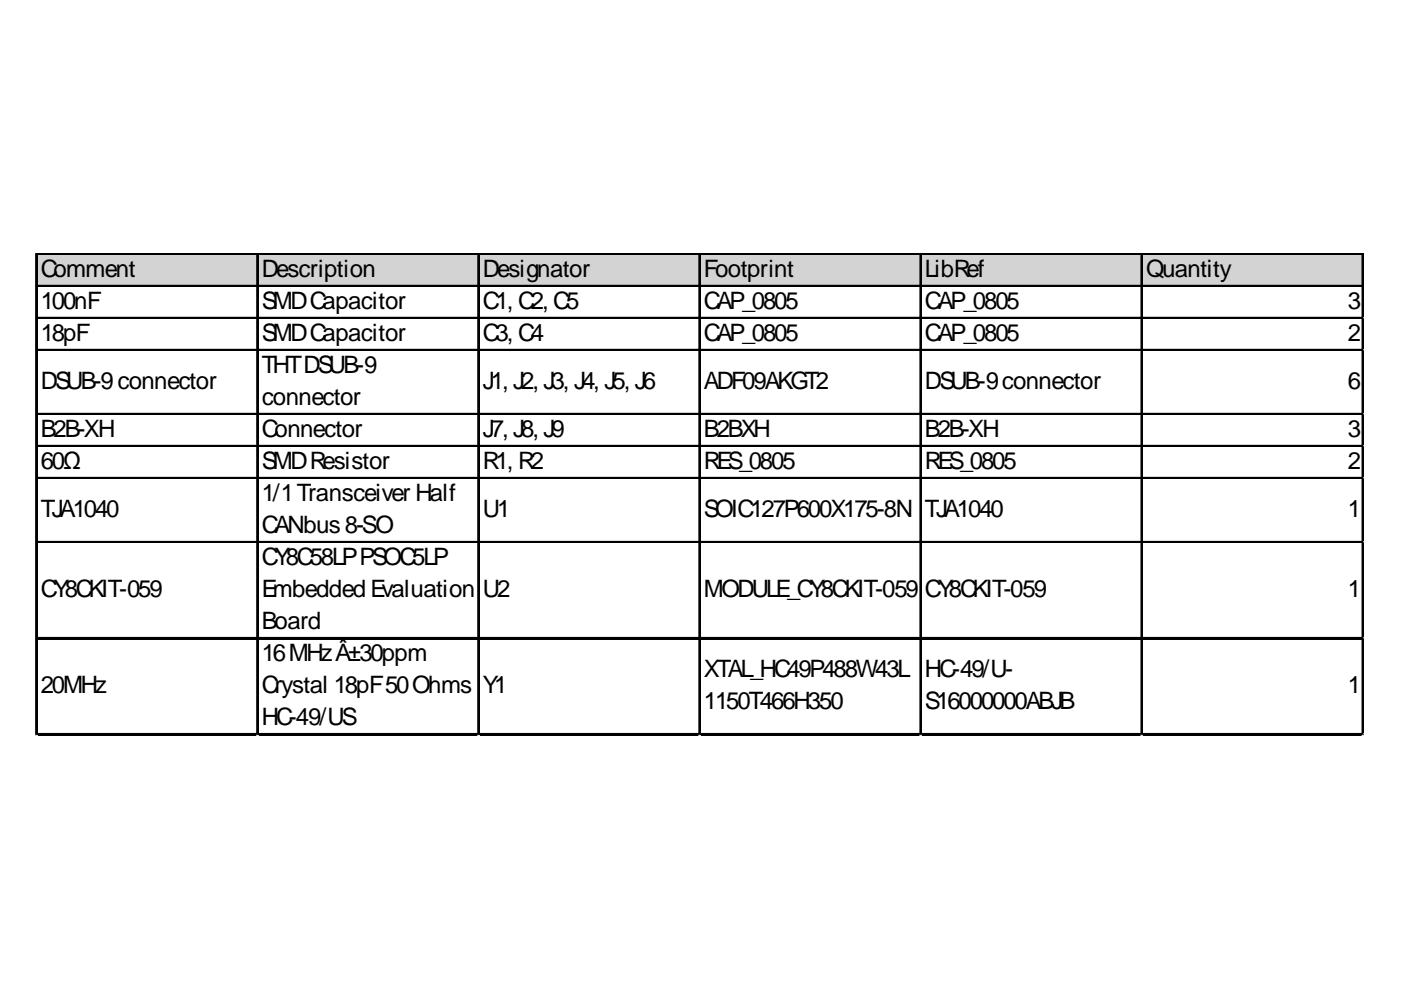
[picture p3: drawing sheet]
<svg xmlns="http://www.w3.org/2000/svg" width="297mm" height="210mm" viewBox="0 0 297 210" stroke-linecap="round" stroke-linejoin="round" font-family="sans-serif">
<defs><g id="words">
<g font-size="5.1">
<text x="8.6" y="58.7">Comment</text>
<text x="55.5" y="58.7">Description</text>
<text x="102.4" y="58.7">Designator</text>
<text x="149.2" y="58.7">Footprint</text>
<text x="196.1" y="58.7">LibRef</text>
<text x="243" y="58.7">Quantity</text>
<text x="8.6" y="65.5">100nF</text>
<text x="55.5" y="65.5">SMDCapacitor</text>
<text x="102.4" y="65.5">C1, C2, C5</text>
<text x="149.2" y="65.5">CAP_0805</text>
<text x="196.1" y="65.5">CAP_0805</text>
<text x="285.8" y="65.5">3</text>
<text x="8.6" y="72.3">18pF</text>
<text x="55.5" y="72.3">SMDCapacitor</text>
<text x="102.4" y="72.3">C3, C4</text>
<text x="149.2" y="72.3">CAP_0805</text>
<text x="196.1" y="72.3">CAP_0805</text>
<text x="285.8" y="72.3">2</text>
<text x="8.6" y="82.5">DSUB-9connector</text>
<text x="55.5" y="79.1">THTDSUB-9</text>
<text x="102.4" y="82.5">J1, J2, J3, J4, J5, J6</text>
<text x="149.2" y="82.5">ADF09AKGT2</text>
<text x="196.1" y="82.5">DSUB-9connector</text>
<text x="285.8" y="82.5">6</text>
<text x="55.5" y="85.9">connector</text>
<text x="8.6" y="92.6">B2B-XH</text>
<text x="55.5" y="92.6">Connector</text>
<text x="102.4" y="92.6">J7, J8, J9</text>
<text x="149.2" y="92.6">B2BXH</text>
<text x="196.1" y="92.6">B2B-XH</text>
<text x="285.8" y="92.6">3</text>
<text x="8.6" y="99.4">60Ω</text>
<text x="55.5" y="99.4">SMDResistor</text>
<text x="102.4" y="99.4">R1, R2</text>
<text x="149.2" y="99.4">RES_0805</text>
<text x="196.1" y="99.4">RES_0805</text>
<text x="285.8" y="99.4">2</text>
<text x="55.5" y="106.2">1/1Transceiver Half</text>
<text x="8.6" y="109.6">TJA1040</text>
<text x="55.5" y="113">CANbus8-SO</text>
<text x="102.4" y="109.6">U1</text>
<text x="149.2" y="109.6">SOIC127P600X175-8N</text>
<text x="196.1" y="109.6">TJA1040</text>
<text x="285.8" y="109.6">1</text>
<text x="55.5" y="119.8">CY8C58LPPSOC5LP</text>
<text x="8.6" y="126.6">CY8CKIT-059</text>
<text x="55.5" y="126.6">Embedded Evaluation</text>
<text x="102.4" y="126.6">U2</text>
<text x="149.2" y="126.6">MODULE_CY8CKIT-059</text>
<text x="196.1" y="126.6">CY8CKIT-059</text>
<text x="285.8" y="126.6">1</text>
<text x="55.5" y="133.4">Board</text>
<text x="55.5" y="140.2">16MHzÂ±30ppm</text>
<text x="149.2" y="143.6">XTAL_HC49P488W43L</text>
<text x="196.1" y="143.6">HC-49/U-</text>
<text x="8.6" y="146.9">20MHz</text>
<text x="55.5" y="146.9">Crystal 18pF50Ohms</text>
<text x="102.4" y="146.9">Y1</text>
<text x="285.8" y="146.9">1</text>
<text x="55.5" y="153.7">HC-49/US</text>
<text x="149.2" y="150.3">1150T466H350</text>
<text x="196.1" y="150.3">S16000000ABJB</text>
</g>
</g></defs>
<path d="M7.9 54h281.3v6.9h-281.3z" fill="#d3d3d3"/>
<g fill="none" stroke="#000" stroke-width=".34">
<path d="M7.6 53.8v102.1M7.8 53.8v102.1M8 53.8h281.2M8 53.9h281.2M54.5 54.1v101.8M54.7 54.1v101.8M101.4 54.1v101.8M101.5 54.1v101.8M148.2 54.1v101.8M148.4 54.1v101.8M195.1 54.1v101.8M195.3 54.1v101.8"/>
<path d="M242 54.1v101.8M242.1 54.1v101.8M288.8 54.1v101.8M8 60.5h281.2M8 60.7h281.2M8 67.3h281.2M8 67.5h281.2M8 74.1h281.2M8 74.3h281.2M8 87.7h281.2M8 87.9h281.2M8 94.5h281.2"/>
<path d="M8 94.7h281.2M8 101.3h281.2M8 101.4h281.2M8 114.8h281.2M8 115h281.2M8 135.2h281.2M8 135.4h281.2M8 155.6h281.2M8 155.7h281.2"/>
</g>
<path d="M289 54.1v101.8" fill="none" stroke="#000" stroke-width=".32"/>
<path d="M7.6 155.9v.1" fill="none" stroke="#e0e0e0" stroke-width=".34"/>
<path d="M7.6 155.9l.4 .1z" fill="#e0e0e0"/>
<path d="M54.5 155.9v.1" fill="none" stroke="#e0e0e0" stroke-width=".34"/>
<path d="M54.5 155.9l.3 .1z" fill="#e0e0e0"/>
<path d="M101.4 155.9v.1" fill="none" stroke="#e0e0e0" stroke-width=".34"/>
<path d="M101.4 155.9l.3 .1z" fill="#e0e0e0"/>
<path d="M148.2 155.9v.1" fill="none" stroke="#e0e0e0" stroke-width=".34"/>
<path d="M148.2 155.9l.4 .1z" fill="#e0e0e0"/>
<path d="M195.1 155.9v.1" fill="none" stroke="#e0e0e0" stroke-width=".34"/>
<path d="M195.1 155.9l.3 .1z" fill="#e0e0e0"/>
<path d="M242 155.9v.1" fill="none" stroke="#e0e0e0" stroke-width=".34"/>
<path d="M242 155.9l.3 .1z" fill="#e0e0e0"/>
<path d="M288.8 155.9v.1" fill="none" stroke="#e0e0e0" stroke-width=".34"/>
<path d="M288.8 155.9l.4 .1z" fill="#e0e0e0"/>
<use href="#words"/>
</svg>
